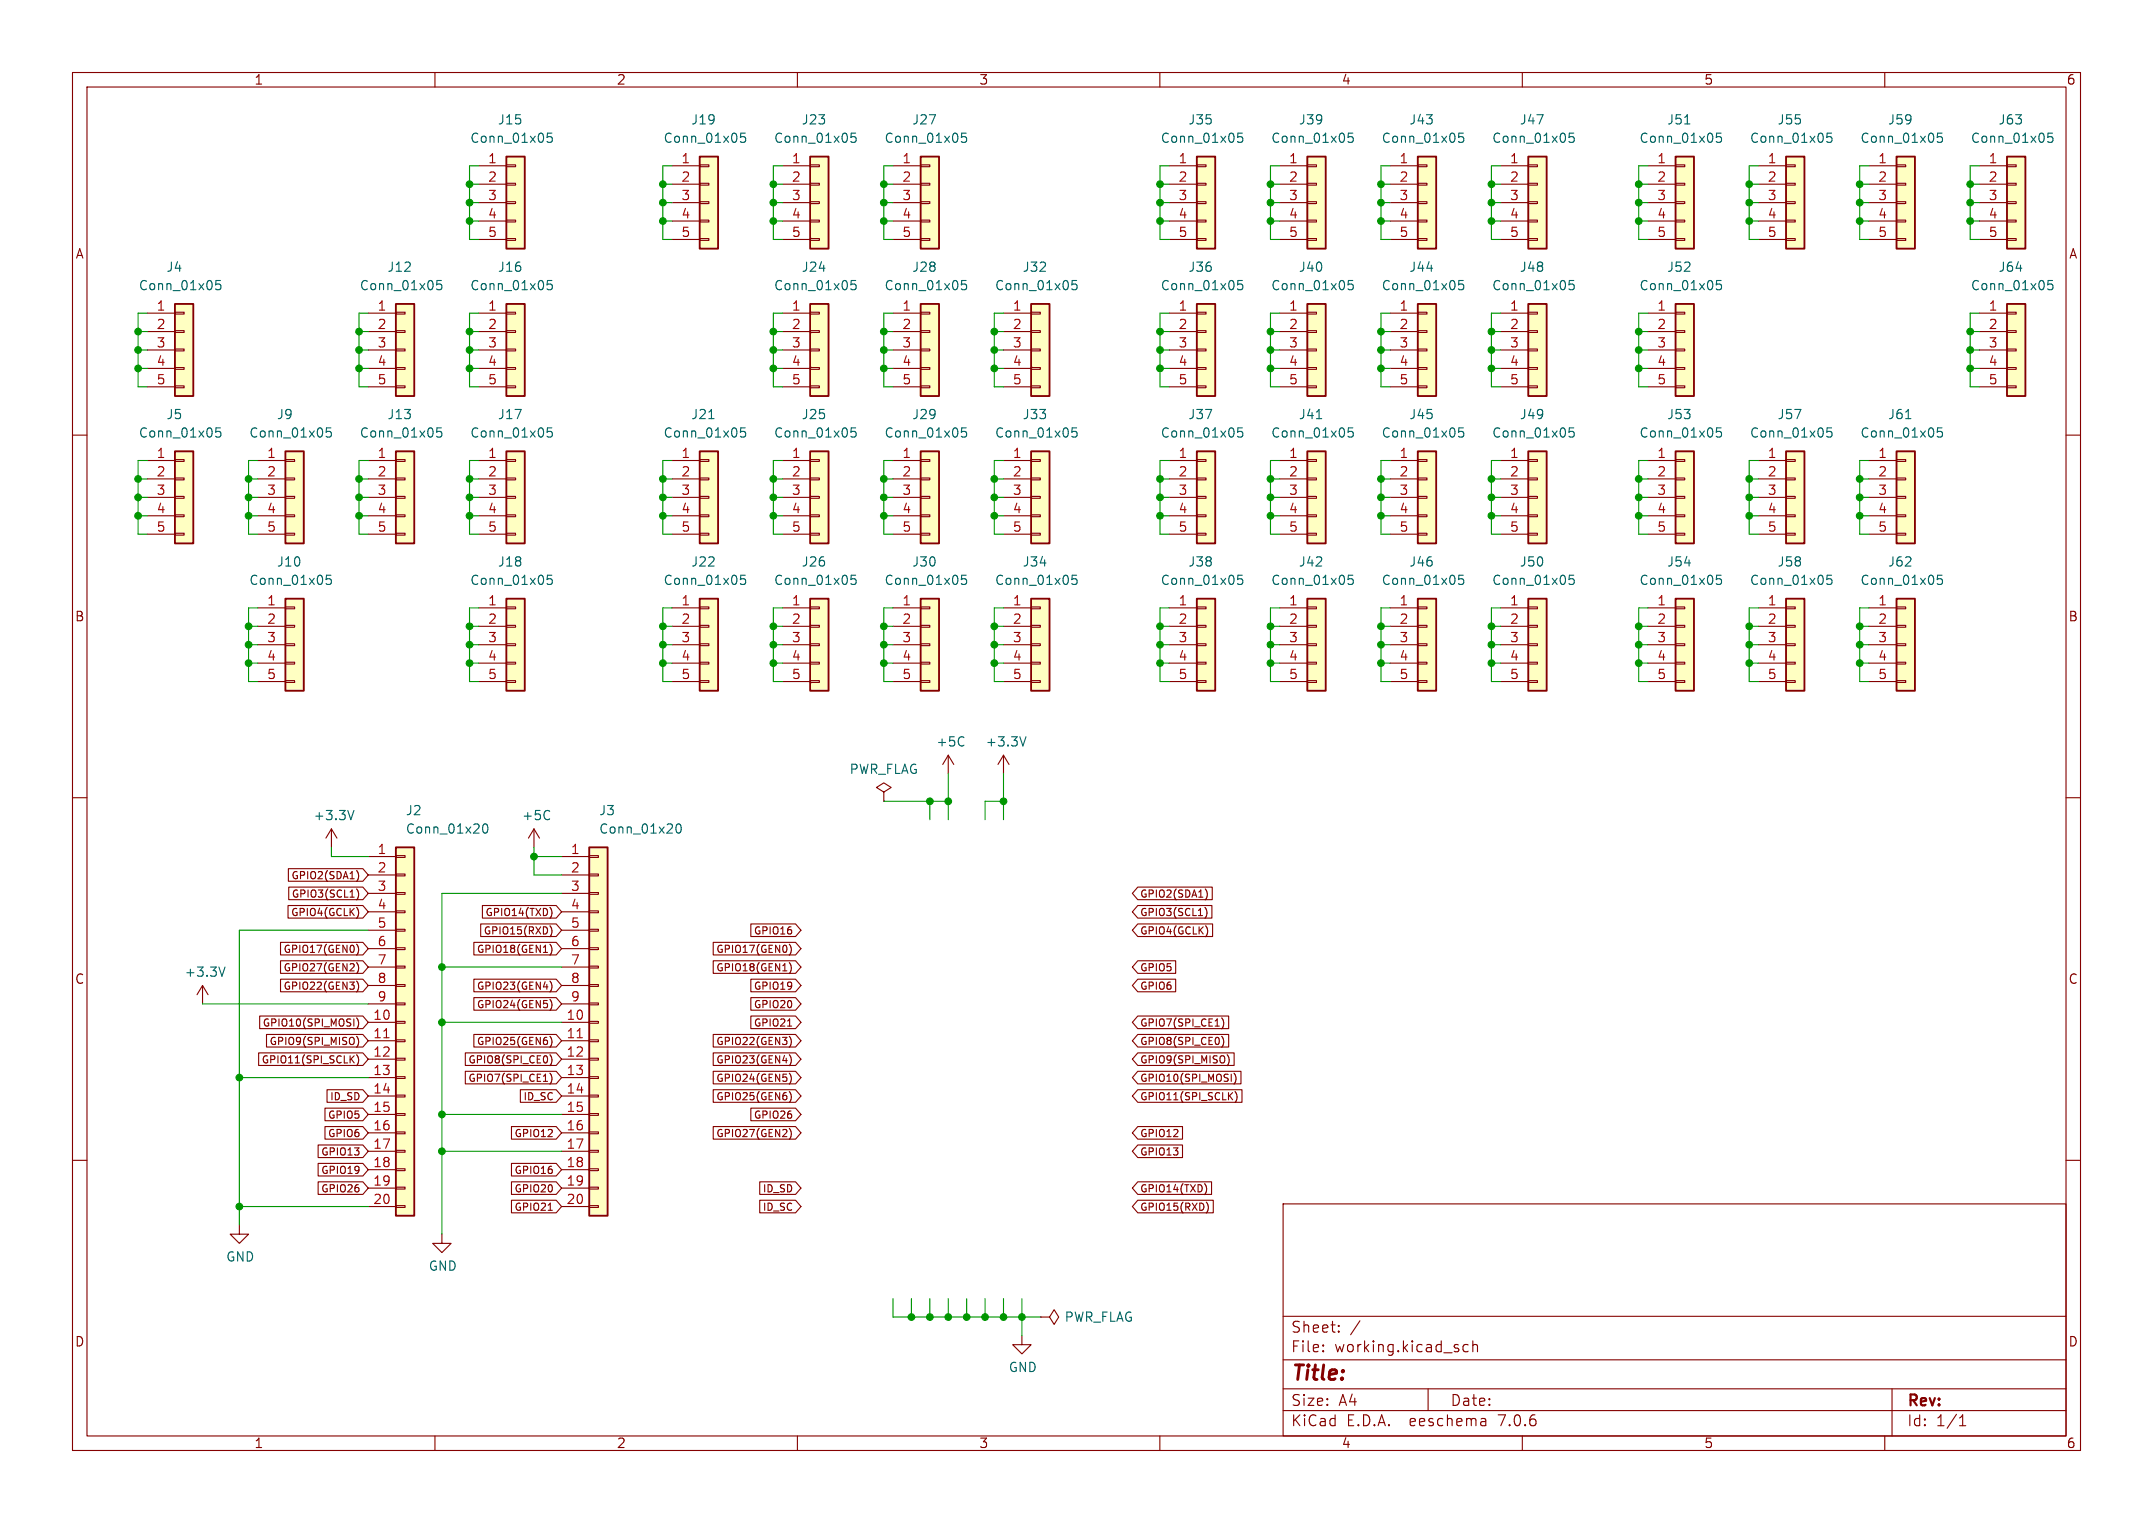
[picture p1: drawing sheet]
<svg xmlns="http://www.w3.org/2000/svg" width="297mm" height="210mm" viewBox="0 0 297 210" stroke-linecap="round" stroke-linejoin="round" font-family="sans-serif">
<defs><g id="words">
<text font-size="2.8" fill="#840000" x="178" y="190.9">Title:</text>
<g font-size="2.1" fill="#840000">
<text x="178" y="184">Sheet:</text>
<text x="178" y="186.7">File:</text>
<text x="184.1" y="186.7">working.kicad_sch</text>
<text x="178" y="196.9">KiCad</text>
<text x="178" y="194.1">Size:</text>
<text x="184.7" y="194.1">A4</text>
<text x="185.7" y="196.9">E.D.A.</text>
<text x="194.6" y="196.9">eeschema</text>
<text x="200" y="194.1">Date:</text>
<text x="207" y="196.9">7.0.6</text>
<text x="263" y="194.3">Rev:</text>
<text x="263" y="196.9">Id:</text>
<text x="267.1" y="196.9">1/1</text>
</g>
<g font-size="1.8" fill="#840000">
<text x="35" y="11.9">1</text>
<text x="85" y="11.9">2</text>
<text x="135" y="11.9">3</text>
<text x="185" y="11.9">4</text>
<text x="235" y="11.9">5</text>
<text x="285" y="11.9">6</text>
<text x="10.3" y="35.9">A</text>
<text x="285.3" y="35.9">A</text>
<text x="10.3" y="85.9">B</text>
<text x="285.3" y="85.9">B</text>
<text x="10.3" y="135.9">C</text>
<text x="285.3" y="135.9">C</text>
<text x="10.3" y="185.9">D</text>
<text x="285.3" y="185.9">D</text>
<text x="35" y="199.9">1</text>
<text x="85" y="199.9">2</text>
<text x="135" y="199.9">3</text>
<text x="185" y="199.9">4</text>
<text x="235" y="199.9">5</text>
<text x="285" y="199.9">6</text>
</g>
<g font-size="1.8" fill="#006464">
<text x="68.6" y="17.4">J15</text>
<text x="95.3" y="17.4">J19</text>
<text x="110.5" y="17.4">J23</text>
<text x="125.7" y="17.4">J27</text>
<text x="163.8" y="17.4">J35</text>
<text x="179.1" y="17.4">J39</text>
<text x="194.3" y="17.4">J43</text>
<text x="209.6" y="17.4">J47</text>
<text x="229.9" y="17.4">J51</text>
<text x="245.1" y="17.4">J55</text>
<text x="260.4" y="17.4">J59</text>
<text x="275.6" y="17.4">J63</text>
<text x="64.8" y="19.9">Conn_01x05</text>
<text x="91.4" y="19.9">Conn_01x05</text>
<text x="106.7" y="19.9">Conn_01x05</text>
<text x="121.9" y="19.9">Conn_01x05</text>
<text x="160" y="19.9">Conn_01x05</text>
<text x="175.3" y="19.9">Conn_01x05</text>
<text x="190.5" y="19.9">Conn_01x05</text>
<text x="205.7" y="19.9">Conn_01x05</text>
<text x="226.1" y="19.9">Conn_01x05</text>
<text x="241.3" y="19.9">Conn_01x05</text>
<text x="256.6" y="19.9">Conn_01x05</text>
<text x="271.8" y="19.9">Conn_01x05</text>
<text x="19.1" y="40.2">Conn_01x05</text>
<text x="22.9" y="37.7">J4</text>
<text x="49.5" y="40.2">Conn_01x05</text>
<text x="53.3" y="37.7">J12</text>
<text x="64.8" y="40.2">Conn_01x05</text>
<text x="68.6" y="37.7">J16</text>
<text x="106.7" y="40.2">Conn_01x05</text>
<text x="110.5" y="37.7">J24</text>
<text x="121.9" y="40.2">Conn_01x05</text>
<text x="125.7" y="37.7">J28</text>
<text x="137.2" y="40.2">Conn_01x05</text>
<text x="141" y="37.7">J32</text>
<text x="160" y="40.2">Conn_01x05</text>
<text x="163.8" y="37.7">J36</text>
<text x="175.3" y="40.2">Conn_01x05</text>
<text x="179.1" y="37.7">J40</text>
<text x="190.5" y="40.2">Conn_01x05</text>
<text x="194.3" y="37.7">J44</text>
<text x="205.7" y="40.2">Conn_01x05</text>
<text x="209.6" y="37.7">J48</text>
<text x="226.1" y="40.2">Conn_01x05</text>
<text x="229.9" y="37.7">J52</text>
<text x="271.8" y="40.2">Conn_01x05</text>
<text x="275.6" y="37.7">J64</text>
<text x="22.9" y="58">J5</text>
<text x="38.1" y="58">J9</text>
<text x="53.3" y="58">J13</text>
<text x="68.6" y="58">J17</text>
<text x="95.3" y="58">J21</text>
<text x="110.5" y="58">J25</text>
<text x="125.7" y="58">J29</text>
<text x="141" y="58">J33</text>
<text x="163.8" y="58">J37</text>
<text x="179.1" y="58">J41</text>
<text x="194.3" y="58">J45</text>
<text x="209.6" y="58">J49</text>
<text x="229.9" y="58">J53</text>
<text x="245.1" y="58">J57</text>
<text x="260.4" y="58">J61</text>
<text x="19.1" y="60.6">Conn_01x05</text>
<text x="34.3" y="60.6">Conn_01x05</text>
<text x="49.5" y="60.6">Conn_01x05</text>
<text x="64.8" y="60.6">Conn_01x05</text>
<text x="91.4" y="60.6">Conn_01x05</text>
<text x="106.7" y="60.6">Conn_01x05</text>
<text x="121.9" y="60.6">Conn_01x05</text>
<text x="137.2" y="60.6">Conn_01x05</text>
<text x="160" y="60.6">Conn_01x05</text>
<text x="175.3" y="60.6">Conn_01x05</text>
<text x="190.5" y="60.6">Conn_01x05</text>
<text x="205.7" y="60.6">Conn_01x05</text>
<text x="226.1" y="60.6">Conn_01x05</text>
<text x="241.3" y="60.6">Conn_01x05</text>
<text x="256.6" y="60.6">Conn_01x05</text>
<text x="34.3" y="80.9">Conn_01x05</text>
<text x="38.1" y="78.3">J10</text>
<text x="64.8" y="80.9">Conn_01x05</text>
<text x="68.6" y="78.3">J18</text>
<text x="91.4" y="80.9">Conn_01x05</text>
<text x="95.3" y="78.3">J22</text>
<text x="106.7" y="80.9">Conn_01x05</text>
<text x="110.5" y="78.3">J26</text>
<text x="121.9" y="80.9">Conn_01x05</text>
<text x="125.7" y="78.3">J30</text>
<text x="137.2" y="80.9">Conn_01x05</text>
<text x="141" y="78.3">J34</text>
<text x="160" y="80.9">Conn_01x05</text>
<text x="163.8" y="78.3">J38</text>
<text x="175.3" y="80.9">Conn_01x05</text>
<text x="179.1" y="78.3">J42</text>
<text x="190.5" y="80.9">Conn_01x05</text>
<text x="194.3" y="78.3">J46</text>
<text x="205.7" y="80.9">Conn_01x05</text>
<text x="209.6" y="78.3">J50</text>
<text x="226.1" y="80.9">Conn_01x05</text>
<text x="229.9" y="78.3">J54</text>
<text x="241.3" y="80.9">Conn_01x05</text>
<text x="245.1" y="78.3">J58</text>
<text x="256.6" y="80.9">Conn_01x05</text>
<text x="260.4" y="78.3">J62</text>
<text x="117.1" y="106.9">PWR_FLAG</text>
<text x="129.1" y="103.1">+5C</text>
<text x="135.9" y="103.1">+3.3V</text>
<text x="43.2" y="113.3">+3.3V</text>
<text x="55.9" y="112.6">J2</text>
<text x="71.9" y="113.3">+5C</text>
<text x="82.6" y="112.6">J3</text>
<text x="55.9" y="115.2">Conn_01x20</text>
<text x="82.6" y="115.2">Conn_01x20</text>
<text x="25.4" y="134.9">+3.3V</text>
<text x="31.1" y="174.2">GND</text>
<text x="59.1" y="175.4">GND</text>
<text x="146.8" y="182.5">PWR_FLAG</text>
<text x="139.1" y="189.4">GND</text>
</g>
<g font-size="1.8" fill="#a90000">
<text x="67.2" y="22.6">1</text>
<text x="93.9" y="22.6">1</text>
<text x="109.1" y="22.6">1</text>
<text x="124.4" y="22.6">1</text>
<text x="162.5" y="22.6">1</text>
<text x="177.7" y="22.6">1</text>
<text x="193" y="22.6">1</text>
<text x="208.2" y="22.6">1</text>
<text x="228.5" y="22.6">1</text>
<text x="243.8" y="22.6">1</text>
<text x="259" y="22.6">1</text>
<text x="274.2" y="22.6">1</text>
<text x="67.2" y="25.1">2</text>
<text x="67.2" y="27.7">3</text>
<text x="93.9" y="25.1">2</text>
<text x="93.9" y="27.7">3</text>
<text x="109.1" y="25.1">2</text>
<text x="109.1" y="27.7">3</text>
<text x="124.4" y="25.1">2</text>
<text x="124.4" y="27.7">3</text>
<text x="162.5" y="25.1">2</text>
<text x="162.5" y="27.7">3</text>
<text x="177.7" y="25.1">2</text>
<text x="177.7" y="27.7">3</text>
<text x="193" y="25.1">2</text>
<text x="193" y="27.7">3</text>
<text x="208.2" y="25.1">2</text>
<text x="208.2" y="27.7">3</text>
<text x="228.5" y="25.1">2</text>
<text x="228.5" y="27.7">3</text>
<text x="243.8" y="25.1">2</text>
<text x="243.8" y="27.7">3</text>
<text x="259" y="25.1">2</text>
<text x="259" y="27.7">3</text>
<text x="274.2" y="25.1">2</text>
<text x="274.2" y="27.7">3</text>
<text x="67.2" y="30.2">4</text>
<text x="67.2" y="32.8">5</text>
<text x="93.9" y="30.2">4</text>
<text x="93.9" y="32.8">5</text>
<text x="109.1" y="30.2">4</text>
<text x="109.1" y="32.8">5</text>
<text x="124.4" y="30.2">4</text>
<text x="124.4" y="32.8">5</text>
<text x="162.5" y="30.2">4</text>
<text x="162.5" y="32.8">5</text>
<text x="177.7" y="30.2">4</text>
<text x="177.7" y="32.8">5</text>
<text x="193" y="30.2">4</text>
<text x="193" y="32.8">5</text>
<text x="208.2" y="30.2">4</text>
<text x="208.2" y="32.8">5</text>
<text x="228.5" y="30.2">4</text>
<text x="228.5" y="32.8">5</text>
<text x="243.8" y="30.2">4</text>
<text x="243.8" y="32.8">5</text>
<text x="259" y="30.2">4</text>
<text x="259" y="32.8">5</text>
<text x="274.2" y="30.2">4</text>
<text x="274.2" y="32.8">5</text>
<text x="21.5" y="42.9">1</text>
<text x="21.5" y="45.5">2</text>
<text x="52" y="42.9">1</text>
<text x="52" y="45.5">2</text>
<text x="67.2" y="42.9">1</text>
<text x="67.2" y="45.5">2</text>
<text x="109.1" y="42.9">1</text>
<text x="109.1" y="45.5">2</text>
<text x="124.4" y="42.9">1</text>
<text x="124.4" y="45.5">2</text>
<text x="139.6" y="42.9">1</text>
<text x="139.6" y="45.5">2</text>
<text x="162.5" y="42.9">1</text>
<text x="162.5" y="45.5">2</text>
<text x="177.7" y="42.9">1</text>
<text x="177.7" y="45.5">2</text>
<text x="193" y="42.9">1</text>
<text x="193" y="45.5">2</text>
<text x="208.2" y="42.9">1</text>
<text x="208.2" y="45.5">2</text>
<text x="228.5" y="42.9">1</text>
<text x="228.5" y="45.5">2</text>
<text x="274.2" y="42.9">1</text>
<text x="274.2" y="45.5">2</text>
<text x="21.5" y="48">3</text>
<text x="21.5" y="50.5">4</text>
<text x="21.5" y="53.1">5</text>
<text x="52" y="48">3</text>
<text x="52" y="50.5">4</text>
<text x="52" y="53.1">5</text>
<text x="67.2" y="48">3</text>
<text x="67.2" y="50.5">4</text>
<text x="67.2" y="53.1">5</text>
<text x="109.1" y="48">3</text>
<text x="109.1" y="50.5">4</text>
<text x="109.1" y="53.1">5</text>
<text x="124.4" y="48">3</text>
<text x="124.4" y="50.5">4</text>
<text x="124.4" y="53.1">5</text>
<text x="139.6" y="48">3</text>
<text x="139.6" y="50.5">4</text>
<text x="139.6" y="53.1">5</text>
<text x="162.5" y="48">3</text>
<text x="162.5" y="50.5">4</text>
<text x="162.5" y="53.1">5</text>
<text x="177.7" y="48">3</text>
<text x="177.7" y="50.5">4</text>
<text x="177.7" y="53.1">5</text>
<text x="193" y="48">3</text>
<text x="193" y="50.5">4</text>
<text x="193" y="53.1">5</text>
<text x="208.2" y="48">3</text>
<text x="208.2" y="50.5">4</text>
<text x="208.2" y="53.1">5</text>
<text x="228.5" y="48">3</text>
<text x="228.5" y="50.5">4</text>
<text x="228.5" y="53.1">5</text>
<text x="274.2" y="48">3</text>
<text x="274.2" y="50.5">4</text>
<text x="274.2" y="53.1">5</text>
<text x="21.5" y="63.2">1</text>
<text x="21.5" y="65.8">2</text>
<text x="36.8" y="63.2">1</text>
<text x="36.8" y="65.8">2</text>
<text x="52" y="63.2">1</text>
<text x="52" y="65.8">2</text>
<text x="67.2" y="63.2">1</text>
<text x="67.2" y="65.8">2</text>
<text x="93.9" y="63.2">1</text>
<text x="93.9" y="65.8">2</text>
<text x="109.1" y="63.2">1</text>
<text x="109.1" y="65.8">2</text>
<text x="124.4" y="63.2">1</text>
<text x="124.4" y="65.8">2</text>
<text x="139.6" y="63.2">1</text>
<text x="139.6" y="65.8">2</text>
<text x="162.5" y="63.2">1</text>
<text x="162.5" y="65.8">2</text>
<text x="177.7" y="63.2">1</text>
<text x="177.7" y="65.8">2</text>
<text x="193" y="63.2">1</text>
<text x="193" y="65.8">2</text>
<text x="208.2" y="63.2">1</text>
<text x="208.2" y="65.8">2</text>
<text x="228.5" y="63.2">1</text>
<text x="228.5" y="65.8">2</text>
<text x="243.8" y="63.2">1</text>
<text x="243.8" y="65.8">2</text>
<text x="259" y="63.2">1</text>
<text x="259" y="65.8">2</text>
<text x="21.5" y="68.3">3</text>
<text x="21.5" y="70.9">4</text>
<text x="36.8" y="68.3">3</text>
<text x="36.8" y="70.9">4</text>
<text x="52" y="68.3">3</text>
<text x="52" y="70.9">4</text>
<text x="67.2" y="68.3">3</text>
<text x="67.2" y="70.9">4</text>
<text x="93.9" y="68.3">3</text>
<text x="93.9" y="70.9">4</text>
<text x="109.1" y="68.3">3</text>
<text x="109.1" y="70.9">4</text>
<text x="124.4" y="68.3">3</text>
<text x="124.4" y="70.9">4</text>
<text x="139.6" y="68.3">3</text>
<text x="139.6" y="70.9">4</text>
<text x="162.5" y="68.3">3</text>
<text x="162.5" y="70.9">4</text>
<text x="177.7" y="68.3">3</text>
<text x="177.7" y="70.9">4</text>
<text x="193" y="68.3">3</text>
<text x="193" y="70.9">4</text>
<text x="208.2" y="68.3">3</text>
<text x="208.2" y="70.9">4</text>
<text x="228.5" y="68.3">3</text>
<text x="228.5" y="70.9">4</text>
<text x="243.8" y="68.3">3</text>
<text x="243.8" y="70.9">4</text>
<text x="259" y="68.3">3</text>
<text x="259" y="70.9">4</text>
<text x="21.5" y="73.4">5</text>
<text x="36.8" y="73.4">5</text>
<text x="52" y="73.4">5</text>
<text x="67.2" y="73.4">5</text>
<text x="93.9" y="73.4">5</text>
<text x="109.1" y="73.4">5</text>
<text x="124.4" y="73.4">5</text>
<text x="139.6" y="73.4">5</text>
<text x="162.5" y="73.4">5</text>
<text x="177.7" y="73.4">5</text>
<text x="193" y="73.4">5</text>
<text x="208.2" y="73.4">5</text>
<text x="228.5" y="73.4">5</text>
<text x="243.8" y="73.4">5</text>
<text x="259" y="73.4">5</text>
<text x="36.8" y="83.6">1</text>
<text x="67.2" y="83.6">1</text>
<text x="93.9" y="83.6">1</text>
<text x="109.1" y="83.6">1</text>
<text x="124.4" y="83.6">1</text>
<text x="139.6" y="83.6">1</text>
<text x="162.5" y="83.6">1</text>
<text x="177.7" y="83.6">1</text>
<text x="193" y="83.6">1</text>
<text x="208.2" y="83.6">1</text>
<text x="228.5" y="83.6">1</text>
<text x="243.8" y="83.6">1</text>
<text x="259" y="83.6">1</text>
<text x="36.8" y="86.1">2</text>
<text x="36.8" y="88.6">3</text>
<text x="67.2" y="86.1">2</text>
<text x="67.2" y="88.6">3</text>
<text x="93.9" y="86.1">2</text>
<text x="93.9" y="88.6">3</text>
<text x="109.1" y="86.1">2</text>
<text x="109.1" y="88.6">3</text>
<text x="124.4" y="86.1">2</text>
<text x="124.4" y="88.6">3</text>
<text x="139.6" y="86.1">2</text>
<text x="139.6" y="88.6">3</text>
<text x="162.5" y="86.1">2</text>
<text x="162.5" y="88.6">3</text>
<text x="177.7" y="86.1">2</text>
<text x="177.7" y="88.6">3</text>
<text x="193" y="86.1">2</text>
<text x="193" y="88.6">3</text>
<text x="208.2" y="86.1">2</text>
<text x="208.2" y="88.6">3</text>
<text x="228.5" y="86.1">2</text>
<text x="228.5" y="88.6">3</text>
<text x="243.8" y="86.1">2</text>
<text x="243.8" y="88.6">3</text>
<text x="259" y="86.1">2</text>
<text x="259" y="88.6">3</text>
<text x="36.8" y="91.2">4</text>
<text x="36.8" y="93.7">5</text>
<text x="67.2" y="91.2">4</text>
<text x="67.2" y="93.7">5</text>
<text x="93.9" y="91.2">4</text>
<text x="93.9" y="93.7">5</text>
<text x="109.1" y="91.2">4</text>
<text x="109.1" y="93.7">5</text>
<text x="124.4" y="91.2">4</text>
<text x="124.4" y="93.7">5</text>
<text x="139.6" y="91.2">4</text>
<text x="139.6" y="93.7">5</text>
<text x="162.5" y="91.2">4</text>
<text x="162.5" y="93.7">5</text>
<text x="177.7" y="91.2">4</text>
<text x="177.7" y="93.7">5</text>
<text x="193" y="91.2">4</text>
<text x="193" y="93.7">5</text>
<text x="208.2" y="91.2">4</text>
<text x="208.2" y="93.7">5</text>
<text x="228.5" y="91.2">4</text>
<text x="228.5" y="93.7">5</text>
<text x="243.8" y="91.2">4</text>
<text x="243.8" y="93.7">5</text>
<text x="259" y="91.2">4</text>
<text x="259" y="93.7">5</text>
<text x="52" y="117.9">1</text>
<text x="78.7" y="117.9">1</text>
<text x="52" y="120.4">2</text>
<text x="52" y="122.9">3</text>
<text x="52" y="125.5">4</text>
<text x="78.7" y="120.4">2</text>
<text x="78.7" y="122.9">3</text>
<text x="78.7" y="125.5">4</text>
<text x="52" y="128">5</text>
<text x="52" y="130.6">6</text>
<text x="78.7" y="128">5</text>
<text x="78.7" y="130.6">6</text>
<text x="52" y="133.1">7</text>
<text x="52" y="135.6">8</text>
<text x="78.7" y="133.1">7</text>
<text x="78.7" y="135.6">8</text>
<text x="51.4" y="140.7">10</text>
<text x="51.4" y="143.3">11</text>
<text x="52" y="138.2">9</text>
<text x="78.1" y="140.7">10</text>
<text x="78.1" y="143.3">11</text>
<text x="78.7" y="138.2">9</text>
<text x="51.4" y="145.8">12</text>
<text x="51.4" y="148.3">13</text>
<text x="78.1" y="145.8">12</text>
<text x="78.1" y="148.3">13</text>
<text x="51.4" y="150.9">14</text>
<text x="51.4" y="153.4">15</text>
<text x="51.4" y="156">16</text>
<text x="78.1" y="150.9">14</text>
<text x="78.1" y="153.4">15</text>
<text x="78.1" y="156">16</text>
<text x="51.4" y="158.5">17</text>
<text x="51.4" y="161">18</text>
<text x="78.1" y="158.5">17</text>
<text x="78.1" y="161">18</text>
<text x="51.4" y="163.6">19</text>
<text x="51.4" y="166.1">20</text>
<text x="78.1" y="163.6">19</text>
<text x="78.1" y="166.1">20</text>
</g>
<g font-size="1.4" fill="#840000">
<text x="40.1" y="121.4">GPIO2(SDA1)</text>
<text x="40.1" y="124">GPIO3(SCL1)</text>
<text x="157.2" y="124">GPIO2(SDA1)</text>
<text x="39" y="131.6">GPIO17(GEN0)</text>
<text x="40" y="126.5">GPIO4(GCLK)</text>
<text x="65.7" y="131.6">GPIO18(GEN1)</text>
<text x="66.6" y="129.1">GPIO15(RXD)</text>
<text x="66.8" y="126.5">GPIO14(TXD)</text>
<text x="98.7" y="131.6">GPIO17(GEN0)</text>
<text x="103.9" y="129.1">GPIO16</text>
<text x="157.2" y="129.1">GPIO4(GCLK)</text>
<text x="157.2" y="126.5">GPIO3(SCL1)</text>
<text x="39" y="134.1">GPIO27(GEN2)</text>
<text x="39" y="136.7">GPIO22(GEN3)</text>
<text x="65.7" y="136.7">GPIO23(GEN4)</text>
<text x="98.7" y="134.1">GPIO18(GEN1)</text>
<text x="103.9" y="136.7">GPIO19</text>
<text x="157.2" y="134.1">GPIO5</text>
<text x="157.2" y="136.7">GPIO6</text>
<text x="36.1" y="141.8">GPIO10(SPI_MOSI)</text>
<text x="65.7" y="139.2">GPIO24(GEN5)</text>
<text x="103.9" y="139.2">GPIO20</text>
<text x="103.9" y="141.8">GPIO21</text>
<text x="157.2" y="141.8">GPIO7(SPI_CE1)</text>
<text x="36" y="146.8">GPIO11(SPI_SCLK)</text>
<text x="37" y="144.3">GPIO9(SPI_MISO)</text>
<text x="64.5" y="149.4">GPIO7(SPI_CE1)</text>
<text x="64.5" y="146.8">GPIO8(SPI_CE0)</text>
<text x="65.7" y="144.3">GPIO25(GEN6)</text>
<text x="98.7" y="144.3">GPIO22(GEN3)</text>
<text x="98.7" y="149.4">GPIO24(GEN5)</text>
<text x="98.7" y="146.8">GPIO23(GEN4)</text>
<text x="157.2" y="149.4">GPIO10(SPI_MOSI)</text>
<text x="157.2" y="146.8">GPIO9(SPI_MISO)</text>
<text x="157.2" y="144.3">GPIO8(SPI_CE0)</text>
<text x="45.1" y="154.5">GPIO5</text>
<text x="45.4" y="151.9">ID_SD</text>
<text x="72.1" y="151.9">ID_SC</text>
<text x="98.7" y="151.9">GPIO25(GEN6)</text>
<text x="103.9" y="154.5">GPIO26</text>
<text x="157.2" y="151.9">GPIO11(SPI_SCLK)</text>
<text x="44.2" y="159.5">GPIO13</text>
<text x="45.1" y="157">GPIO6</text>
<text x="70.8" y="157">GPIO12</text>
<text x="98.7" y="157">GPIO27(GEN2)</text>
<text x="157.2" y="159.5">GPIO13</text>
<text x="157.2" y="157">GPIO12</text>
<text x="44.2" y="164.6">GPIO26</text>
<text x="44.2" y="162.1">GPIO19</text>
<text x="70.8" y="162.1">GPIO16</text>
<text x="70.8" y="167.2">GPIO21</text>
<text x="70.8" y="164.6">GPIO20</text>
<text x="105.1" y="164.6">ID_SD</text>
<text x="105.1" y="167.2">ID_SC</text>
<text x="157.2" y="164.6">GPIO14(TXD)</text>
<text x="157.2" y="167.2">GPIO15(RXD)</text>
</g>
</g></defs>
<g fill="none" stroke="#840000" stroke-width=".15">
<path d="M10 10h277v190h-277zM12 12h273v186h-273zM60 10v2M110 10v2M160 10v2M210 10v2M260 10v2M66 22.9h3.8M66 25.4h3.8M66 27.9h3.8M66 30.5h3.8M66 33h3.8"/>
<path d="M69.8 32.9h1.3v.2h-1.3zM69.8 30.4h1.3v.2h-1.3zM69.8 27.8h1.3v.3h-1.3zM69.8 25.3h1.3v.2h-1.3zM69.8 22.7h1.3v.3h-1.3zM92.7 22.9h3.8M92.7 25.4h3.8M92.7 27.9h3.8M92.7 30.5h3.8M92.7 33h3.8M96.5 32.9h1.3v.2h-1.3zM96.5 30.4h1.3v.2h-1.3z"/>
<path d="M96.5 27.8h1.3v.3h-1.3zM96.5 25.3h1.3v.2h-1.3zM96.5 22.7h1.3v.3h-1.3zM107.9 22.9h3.9M107.9 25.4h3.9M107.9 27.9h3.9M107.9 30.5h3.9M107.9 33h3.9M111.8 32.9h1.2v.2h-1.2zM111.8 30.4h1.2v.2h-1.2zM111.8 27.8h1.2v.3h-1.2zM111.8 25.3h1.2v.2h-1.2z"/>
<path d="M111.8 22.7h1.2v.3h-1.2zM123.2 22.9h3.8M123.2 25.4h3.8M123.2 27.9h3.8M123.2 30.5h3.8M123.2 33h3.8M127 32.9h1.3v.2h-1.3zM127 30.4h1.3v.2h-1.3zM127 27.8h1.3v.3h-1.3zM127 25.3h1.3v.2h-1.3zM127 22.7h1.3v.3h-1.3zM161.3 22.9h3.8"/>
<path d="M161.3 25.4h3.8M161.3 27.9h3.8M161.3 30.5h3.8M161.3 33h3.8M165.1 32.9h1.3v.2h-1.3zM165.1 30.4h1.3v.2h-1.3zM165.1 27.8h1.3v.3h-1.3zM165.1 25.3h1.3v.2h-1.3zM165.1 22.7h1.3v.3h-1.3zM176.5 22.9h3.8M176.5 25.4h3.8M176.5 27.9h3.8"/>
<path d="M176.5 30.5h3.8M176.5 33h3.8M180.3 32.9h1.3v.2h-1.3zM180.3 30.4h1.3v.2h-1.3zM180.3 27.8h1.3v.3h-1.3zM180.3 25.3h1.3v.2h-1.3zM180.3 22.7h1.3v.3h-1.3zM191.8 22.9h3.8M191.8 25.4h3.8M191.8 27.9h3.8M191.8 30.5h3.8M191.8 33h3.8"/>
<path d="M195.6 32.9h1.2v.2h-1.2zM195.6 30.4h1.2v.2h-1.2zM195.6 27.8h1.2v.3h-1.2zM195.6 25.3h1.2v.2h-1.2zM195.6 22.7h1.2v.3h-1.2zM207 22.9h3.8M207 25.4h3.8M207 27.9h3.8M207 30.5h3.8M207 33h3.8M210.8 32.9h1.3v.2h-1.3zM210.8 30.4h1.3v.2h-1.3z"/>
<path d="M210.8 27.8h1.3v.3h-1.3zM210.8 25.3h1.3v.2h-1.3zM210.8 22.7h1.3v.3h-1.3zM227.3 22.9h3.8M227.3 25.4h3.8M227.3 27.9h3.8M227.3 30.5h3.8M227.3 33h3.8M231.1 32.9h1.3v.2h-1.3zM231.1 30.4h1.3v.2h-1.3zM231.1 27.8h1.3v.3h-1.3zM231.1 25.3h1.3v.2h-1.3z"/>
<path d="M231.1 22.7h1.3v.3h-1.3zM242.6 22.9h3.8M242.6 25.4h3.8M242.6 27.9h3.8M242.6 30.5h3.8M242.6 33h3.8M246.4 32.9h1.2v.2h-1.2zM246.4 30.4h1.2v.2h-1.2zM246.4 27.8h1.2v.3h-1.2zM246.4 25.3h1.2v.2h-1.2zM246.4 22.7h1.2v.3h-1.2zM257.8 22.9h3.8"/>
<path d="M257.8 25.4h3.8M257.8 27.9h3.8M257.8 30.5h3.8M257.8 33h3.8M261.6 32.9h1.3v.2h-1.3zM261.6 30.4h1.3v.2h-1.3zM261.6 27.8h1.3v.3h-1.3zM261.6 25.3h1.3v.2h-1.3zM261.6 22.7h1.3v.3h-1.3zM273 22.9h3.9M273 25.4h3.9M273 27.9h3.9"/>
<path d="M273 30.5h3.9M273 33h3.9M276.9 32.9h1.2v.2h-1.2zM276.9 30.4h1.2v.2h-1.2zM276.9 27.8h1.2v.3h-1.2zM276.9 25.3h1.2v.2h-1.2zM276.9 22.7h1.2v.3h-1.2zM10 60h2M20.3 43.2h3.8M20.3 45.7h3.8M20.3 48.3h3.8M20.3 50.8h3.8"/>
<path d="M20.3 53.3h3.8M24.1 53.2h1.3v.3h-1.3zM24.1 50.7h1.3v.2h-1.3zM24.1 48.1h1.3v.3h-1.3zM24.1 45.6h1.3v.2h-1.3zM24.1 43.1h1.3v.2h-1.3zM50.8 43.2h3.8M50.8 45.7h3.8M50.8 48.3h3.8M50.8 50.8h3.8M50.8 53.3h3.8M54.6 53.2h1.3v.3h-1.3z"/>
<path d="M54.6 50.7h1.3v.2h-1.3zM54.6 48.1h1.3v.3h-1.3zM54.6 45.6h1.3v.2h-1.3zM54.6 43.1h1.3v.2h-1.3zM66 43.2h3.8M66 45.7h3.8M66 48.3h3.8M66 50.8h3.8M66 53.3h3.8M69.8 53.2h1.3v.3h-1.3zM69.8 50.7h1.3v.2h-1.3zM69.8 48.1h1.3v.3h-1.3z"/>
<path d="M69.8 45.6h1.3v.2h-1.3zM69.8 43.1h1.3v.2h-1.3zM107.9 43.2h3.9M107.9 45.7h3.9M107.9 48.3h3.9M107.9 50.8h3.9M107.9 53.3h3.9M111.8 53.2h1.2v.3h-1.2zM111.8 50.7h1.2v.2h-1.2zM111.8 48.1h1.2v.3h-1.2zM111.8 45.6h1.2v.2h-1.2zM111.8 43.1h1.2v.2h-1.2z"/>
<path d="M123.2 43.2h3.8M123.2 45.7h3.8M123.2 48.3h3.8M123.2 50.8h3.8M123.2 53.3h3.8M127 53.2h1.3v.3h-1.3zM127 50.7h1.3v.2h-1.3zM127 48.1h1.3v.3h-1.3zM127 45.6h1.3v.2h-1.3zM127 43.1h1.3v.2h-1.3zM138.4 43.2h3.8M138.4 45.7h3.8"/>
<path d="M138.4 48.3h3.8M138.4 50.8h3.8M138.4 53.3h3.8M142.2 53.2h1.3v.3h-1.3zM142.2 50.7h1.3v.2h-1.3zM142.2 48.1h1.3v.3h-1.3zM142.2 45.6h1.3v.2h-1.3zM142.2 43.1h1.3v.2h-1.3zM161.3 43.2h3.8M161.3 45.7h3.8M161.3 48.3h3.8M161.3 50.8h3.8"/>
<path d="M161.3 53.3h3.8M165.1 53.2h1.3v.3h-1.3zM165.1 50.7h1.3v.2h-1.3zM165.1 48.1h1.3v.3h-1.3zM165.1 45.6h1.3v.2h-1.3zM165.1 43.1h1.3v.2h-1.3zM176.5 43.2h3.8M176.5 45.7h3.8M176.5 48.3h3.8M176.5 50.8h3.8M176.5 53.3h3.8M180.3 53.2h1.3v.3h-1.3z"/>
<path d="M180.3 50.7h1.3v.2h-1.3zM180.3 48.1h1.3v.3h-1.3zM180.3 45.6h1.3v.2h-1.3zM180.3 43.1h1.3v.2h-1.3zM191.8 43.2h3.8M191.8 45.7h3.8M191.8 48.3h3.8M191.8 50.8h3.8M191.8 53.3h3.8M195.6 53.2h1.2v.3h-1.2zM195.6 50.7h1.2v.2h-1.2zM195.6 48.1h1.2v.3h-1.2z"/>
<path d="M195.6 45.6h1.2v.2h-1.2zM195.6 43.1h1.2v.2h-1.2zM207 43.2h3.8M207 45.7h3.8M207 48.3h3.8M207 50.8h3.8M207 53.3h3.8M210.8 53.2h1.3v.3h-1.3zM210.8 50.7h1.3v.2h-1.3zM210.8 48.1h1.3v.3h-1.3zM210.8 45.6h1.3v.2h-1.3zM210.8 43.1h1.3v.2h-1.3z"/>
<path d="M227.3 43.2h3.8M227.3 45.7h3.8M227.3 48.3h3.8M227.3 50.8h3.8M227.3 53.3h3.8M231.1 53.2h1.3v.3h-1.3zM231.1 50.7h1.3v.2h-1.3zM231.1 48.1h1.3v.3h-1.3zM231.1 45.6h1.3v.2h-1.3zM231.1 43.1h1.3v.2h-1.3zM273 43.2h3.9M273 45.7h3.9"/>
<path d="M273 48.3h3.9M273 50.8h3.9M273 53.3h3.9M276.9 53.2h1.2v.3h-1.2zM276.9 50.7h1.2v.2h-1.2zM276.9 48.1h1.2v.3h-1.2zM276.9 45.6h1.2v.2h-1.2zM276.9 43.1h1.2v.2h-1.2zM285 60h2M20.3 63.5h3.8M20.3 66h3.8M20.3 68.6h3.8"/>
<path d="M20.3 71.1h3.8M20.3 73.7h3.8M24.1 73.5h1.3v.3h-1.3zM24.1 71h1.3v.2h-1.3zM24.1 68.5h1.3v.2h-1.3zM24.1 65.9h1.3v.3h-1.3zM24.1 63.4h1.3v.2h-1.3zM35.6 63.5h3.8M35.6 66h3.8M35.6 68.6h3.8M35.6 71.1h3.8M35.6 73.7h3.8"/>
<path d="M39.4 73.5h1.2v.3h-1.2zM39.4 71h1.2v.2h-1.2zM39.4 68.5h1.2v.2h-1.2zM39.4 65.9h1.2v.3h-1.2zM39.4 63.4h1.2v.2h-1.2zM50.8 63.5h3.8M50.8 66h3.8M50.8 68.6h3.8M50.8 71.1h3.8M50.8 73.7h3.8M54.6 73.5h1.3v.3h-1.3zM54.6 71h1.3v.2h-1.3z"/>
<path d="M54.6 68.5h1.3v.2h-1.3zM54.6 65.9h1.3v.3h-1.3zM54.6 63.4h1.3v.2h-1.3zM66 63.5h3.8M66 66h3.8M66 68.6h3.8M66 71.1h3.8M66 73.7h3.8M69.8 73.5h1.3v.3h-1.3zM69.8 71h1.3v.2h-1.3zM69.8 68.5h1.3v.2h-1.3zM69.8 65.9h1.3v.3h-1.3z"/>
<path d="M69.8 63.4h1.3v.2h-1.3zM92.7 63.5h3.8M92.7 66h3.8M92.7 68.6h3.8M92.7 71.1h3.8M92.7 73.7h3.8M96.5 73.5h1.3v.3h-1.3zM96.5 71h1.3v.2h-1.3zM96.5 68.5h1.3v.2h-1.3zM96.5 65.9h1.3v.3h-1.3zM96.5 63.4h1.3v.2h-1.3zM107.9 63.5h3.9"/>
<path d="M107.9 66h3.9M107.9 68.6h3.9M107.9 71.1h3.9M107.9 73.7h3.9M111.8 73.5h1.2v.3h-1.2zM111.8 71h1.2v.2h-1.2zM111.8 68.5h1.2v.2h-1.2zM111.8 65.9h1.2v.3h-1.2zM111.8 63.4h1.2v.2h-1.2zM123.2 63.5h3.8M123.2 66h3.8M123.2 68.6h3.8"/>
<path d="M123.2 71.1h3.8M123.2 73.7h3.8M127 73.5h1.3v.3h-1.3zM127 71h1.3v.2h-1.3zM127 68.5h1.3v.2h-1.3zM127 65.9h1.3v.3h-1.3zM127 63.4h1.3v.2h-1.3zM138.4 63.5h3.8M138.4 66h3.8M138.4 68.6h3.8M138.4 71.1h3.8M138.4 73.7h3.8"/>
<path d="M142.2 73.5h1.3v.3h-1.3zM142.2 71h1.3v.2h-1.3zM142.2 68.5h1.3v.2h-1.3zM142.2 65.9h1.3v.3h-1.3zM142.2 63.4h1.3v.2h-1.3zM161.3 63.5h3.8M161.3 66h3.8M161.3 68.6h3.8M161.3 71.1h3.8M161.3 73.7h3.8M165.1 73.5h1.3v.3h-1.3zM165.1 71h1.3v.2h-1.3z"/>
<path d="M165.1 68.5h1.3v.2h-1.3zM165.1 65.9h1.3v.3h-1.3zM165.1 63.4h1.3v.2h-1.3zM176.5 63.5h3.8M176.5 66h3.8M176.5 68.6h3.8M176.5 71.1h3.8M176.5 73.7h3.8M180.3 73.5h1.3v.3h-1.3zM180.3 71h1.3v.2h-1.3zM180.3 68.5h1.3v.2h-1.3zM180.3 65.9h1.3v.3h-1.3z"/>
<path d="M180.3 63.4h1.3v.2h-1.3zM191.8 63.5h3.8M191.8 66h3.8M191.8 68.6h3.8M191.8 71.1h3.8M191.8 73.7h3.8M195.6 73.5h1.2v.3h-1.2zM195.6 71h1.2v.2h-1.2zM195.6 68.5h1.2v.2h-1.2zM195.6 65.9h1.2v.3h-1.2zM195.6 63.4h1.2v.2h-1.2zM207 63.5h3.8"/>
<path d="M207 66h3.8M207 68.6h3.8M207 71.1h3.8M207 73.7h3.8M210.8 73.5h1.3v.3h-1.3zM210.8 71h1.3v.2h-1.3zM210.8 68.5h1.3v.2h-1.3zM210.8 65.9h1.3v.3h-1.3zM210.8 63.4h1.3v.2h-1.3zM227.3 63.5h3.8M227.3 66h3.8M227.3 68.6h3.8"/>
<path d="M227.3 71.1h3.8M227.3 73.7h3.8M231.1 73.5h1.3v.3h-1.3zM231.1 71h1.3v.2h-1.3zM231.1 68.5h1.3v.2h-1.3zM231.1 65.9h1.3v.3h-1.3zM231.1 63.4h1.3v.2h-1.3zM242.6 63.5h3.8M242.6 66h3.8M242.6 68.6h3.8M242.6 71.1h3.8M242.6 73.7h3.8"/>
<path d="M246.4 73.5h1.2v.3h-1.2zM246.4 71h1.2v.2h-1.2zM246.4 68.5h1.2v.2h-1.2zM246.4 65.9h1.2v.3h-1.2zM246.4 63.4h1.2v.2h-1.2zM257.8 63.5h3.8M257.8 66h3.8M257.8 68.6h3.8M257.8 71.1h3.8M257.8 73.7h3.8M261.6 73.5h1.3v.3h-1.3zM261.6 71h1.3v.2h-1.3z"/>
<path d="M261.6 68.5h1.3v.2h-1.3zM261.6 65.9h1.3v.3h-1.3zM261.6 63.4h1.3v.2h-1.3zM35.6 83.8h3.8M35.6 86.4h3.8M35.6 88.9h3.8M35.6 91.4h3.8M35.6 94h3.8M39.4 93.9h1.2v.2h-1.2zM39.4 91.3h1.2v.3h-1.2zM39.4 88.8h1.2v.2h-1.2zM39.4 86.2h1.2v.3h-1.2z"/>
<path d="M39.4 83.7h1.2v.2h-1.2zM66 83.8h3.8M66 86.4h3.8M66 88.9h3.8M66 91.4h3.8M66 94h3.8M69.8 93.9h1.3v.2h-1.3zM69.8 91.3h1.3v.3h-1.3zM69.8 88.8h1.3v.2h-1.3zM69.8 86.2h1.3v.3h-1.3zM69.8 83.7h1.3v.2h-1.3zM92.7 83.8h3.8"/>
<path d="M92.7 86.4h3.8M92.7 88.9h3.8M92.7 91.4h3.8M92.7 94h3.8M96.5 93.9h1.3v.2h-1.3zM96.5 91.3h1.3v.3h-1.3zM96.5 88.8h1.3v.2h-1.3zM96.5 86.2h1.3v.3h-1.3zM96.5 83.7h1.3v.2h-1.3zM107.9 83.8h3.9M107.9 86.4h3.9M107.9 88.9h3.9"/>
<path d="M107.9 91.4h3.9M107.9 94h3.9M111.8 93.9h1.2v.2h-1.2zM111.8 91.3h1.2v.3h-1.2zM111.8 88.8h1.2v.2h-1.2zM111.8 86.2h1.2v.3h-1.2zM111.8 83.7h1.2v.2h-1.2zM123.2 83.8h3.8M123.2 86.4h3.8M123.2 88.9h3.8M123.2 91.4h3.8M123.2 94h3.8"/>
<path d="M127 93.9h1.3v.2h-1.3zM127 91.3h1.3v.3h-1.3zM127 88.8h1.3v.2h-1.3zM127 86.2h1.3v.3h-1.3zM127 83.7h1.3v.2h-1.3zM138.4 83.8h3.8M138.4 86.4h3.8M138.4 88.9h3.8M138.4 91.4h3.8M138.4 94h3.8M142.2 93.9h1.3v.2h-1.3zM142.2 91.3h1.3v.3h-1.3z"/>
<path d="M142.2 88.8h1.3v.2h-1.3zM142.2 86.2h1.3v.3h-1.3zM142.2 83.7h1.3v.2h-1.3zM161.3 83.8h3.8M161.3 86.4h3.8M161.3 88.9h3.8M161.3 91.4h3.8M161.3 94h3.8M165.1 93.9h1.3v.2h-1.3zM165.1 91.3h1.3v.3h-1.3zM165.1 88.8h1.3v.2h-1.3zM165.1 86.2h1.3v.3h-1.3z"/>
<path d="M165.1 83.7h1.3v.2h-1.3zM176.5 83.8h3.8M176.5 86.4h3.8M176.5 88.9h3.8M176.5 91.4h3.8M176.5 94h3.8M180.3 93.9h1.3v.2h-1.3zM180.3 91.3h1.3v.3h-1.3zM180.3 88.8h1.3v.2h-1.3zM180.3 86.2h1.3v.3h-1.3zM180.3 83.7h1.3v.2h-1.3zM191.8 83.8h3.8"/>
<path d="M191.8 86.4h3.8M191.8 88.9h3.8M191.8 91.4h3.8M191.8 94h3.8M195.6 93.9h1.2v.2h-1.2zM195.6 91.3h1.2v.3h-1.2zM195.6 88.8h1.2v.2h-1.2zM195.6 86.2h1.2v.3h-1.2zM195.6 83.7h1.2v.2h-1.2zM207 83.8h3.8M207 86.4h3.8M207 88.9h3.8"/>
<path d="M207 91.4h3.8M207 94h3.8M210.8 93.9h1.3v.2h-1.3zM210.8 91.3h1.3v.3h-1.3zM210.8 88.8h1.3v.2h-1.3zM210.8 86.2h1.3v.3h-1.3zM210.8 83.7h1.3v.2h-1.3zM227.3 83.8h3.8M227.3 86.4h3.8M227.3 88.9h3.8M227.3 91.4h3.8M227.3 94h3.8"/>
<path d="M231.1 93.9h1.3v.2h-1.3zM231.1 91.3h1.3v.3h-1.3zM231.1 88.8h1.3v.2h-1.3zM231.1 86.2h1.3v.3h-1.3zM231.1 83.7h1.3v.2h-1.3zM242.6 83.8h3.8M242.6 86.4h3.8M242.6 88.9h3.8M242.6 91.4h3.8M242.6 94h3.8M246.4 93.9h1.2v.2h-1.2zM246.4 91.3h1.2v.3h-1.2z"/>
<path d="M246.4 88.8h1.2v.2h-1.2zM246.4 86.2h1.2v.3h-1.2zM246.4 83.7h1.2v.2h-1.2zM257.8 83.8h3.8M257.8 86.4h3.8M257.8 88.9h3.8M257.8 91.4h3.8M257.8 94h3.8M261.6 93.9h1.3v.2h-1.3zM261.6 91.3h1.3v.3h-1.3zM261.6 88.8h1.3v.2h-1.3zM261.6 86.2h1.3v.3h-1.3z"/>
<path d="M261.6 83.7h1.3v.2h-1.3zM10 110h2M39.8 119.8h10.3l.7 .9-.7 .8h-10.3zM45.7 114.3l-.7 1.3M45.7 114.3v2.5M45.7 114.3l.8 1.3M50.8 118.1h3.8M54.6 118h1.3v.2h-1.3zM73.7 114.3l-.8 1.3M73.7 114.3v2.5M73.7 114.3l.7 1.3M77.5 118.1h3.8"/>
<path d="M81.3 118h1.2v.2h-1.2zM121.9 109.2l1-.6-1-.6-1 .6 1 .6v1.3M121.9 110.5h.1M130.8 104.1l-.8 1.3M130.8 104.1v2.6M130.8 104.1l.8 1.3M138.4 104.1l-.7 1.3M138.4 104.1v2.6M138.4 104.1l.8 1.3M285 110h2M27.9 135.9l-.7 1.3M27.9 135.9v2.5"/>
<path d="M27.9 135.9l.8 1.3M38.7 132.5h11.4l.7 .9-.7 .8h-11.4zM38.7 135h11.4l.7 .9-.7 .9h-11.4zM38.7 129.9h11.4l.7 .9-.7 .9h-11.4zM39.7 124.9h10.4l.7 .8-.7 .9h-10.4zM39.8 122.3h10.3l.7 .9-.7 .9h-10.3zM49.2 120a1.14 1.14 0 0 1 0 1.5M49.2 122.6a1.14 1.14 0 0 1 0 1.5M49.2 130.2a1.14 1.14 0 0 1 0 1.5M49.2 132.7a1.14 1.14 0 0 1 0 1.5M49.2 135.3a1.14 1.14 0 0 1 0 1.5M49.2 125.2a1.16 1.16 0 0 1 0 1.4"/>
<path d="M50.8 120.7h3.8M50.8 123.2h3.8M50.8 125.7h3.8M50.8 128.3h3.8M50.8 130.8h3.8M50.8 133.4h3.8M50.8 135.9h3.8M50.8 138.4h3.8M54.6 138.3h1.3v.3h-1.3zM54.6 135.8h1.3v.2h-1.3zM54.6 133.2h1.3v.3h-1.3zM54.6 130.7h1.3v.2h-1.3z"/>
<path d="M54.6 128.1h1.3v.3h-1.3zM54.6 125.6h1.3v.3h-1.3zM54.6 123.1h1.3v.2h-1.3zM54.6 120.5h1.3v.3h-1.3zM65.4 137.6h11.3l.8 .8-.8 .9h-11.3zM65.4 135h11.3l.8 .9-.8 .9h-11.3zM65.4 129.9h11.3l.8 .9-.8 .9h-11.3zM66.3 127.4h10.4l.8 .9-.8 .8h-10.4zM66.5 124.9h10.2l.8 .8-.8 .9h-10.2zM75.9 125.1a1.14 1.14 0 0 1 0 1.5M75.9 127.7a1.14 1.14 0 0 1 0 1.5M75.9 130.2a1.14 1.14 0 0 1 0 1.5"/>
<path d="M75.9 135.3a1.14 1.14 0 0 1 0 1.5M75.9 137.8a1.14 1.14 0 0 1 0 1.5M77.5 120.7h3.8M77.5 123.2h3.8M77.5 125.7h3.8M77.5 128.3h3.8M77.5 130.8h3.8M77.5 133.4h3.8M77.5 135.9h3.8M77.5 138.4h3.8M81.3 138.3h1.2v.3h-1.2zM81.3 135.8h1.2v.2h-1.2z"/>
<path d="M81.3 133.2h1.2v.3h-1.2zM81.3 130.7h1.2v.2h-1.2zM81.3 128.1h1.2v.3h-1.2zM81.3 125.6h1.2v.3h-1.2zM81.3 123.1h1.2v.2h-1.2zM81.3 120.5h1.2v.3h-1.2zM98.4 132.5h11.3l.8 .9-.8 .8h-11.3zM98.4 129.9h11.3l.8 .9-.8 .9h-11.3zM103.6 135h6.1l.8 .9-.8 .9h-6.1zM103.6 127.4h6.1l.8 .9-.8 .8h-6.1zM103.6 137.6h6.1l.8 .8-.8 .9h-6.1zM108.9 132.7a1.14 1.14 0 0 1 0 1.5"/>
<path d="M108.9 130.2a1.14 1.14 0 0 1 0 1.5M157 132.5h5.2v1.7h-5.2l-.8-.8zM157 135h5.2v1.8h-5.2l-.8-.9zM157 127.4h10.3v1.7h-10.3l-.8-.8zM157 124.9h10.2v1.7h-10.2l-.8-.9zM157 122.3h10.2v1.8h-10.2l-.8-.9zM166.2 125.1a1.14 1.14 0 0 1 0 1.5M166.3 122.6a1.16 1.16 0 0 1 0 1.4M166.5 127.8l.1 .5-.1 .7M10 160h2M35.7 145.2h14.4l.7 .9-.7 .8h-14.4zM35.8 140.1h14.3l.7 .9-.7 .8h-14.3z"/>
<path d="M36.8 142.6h13.3l.7 .9-.7 .9h-13.3zM43.9 157.9h6.2l.7 .9-.7 .8h-6.2zM44.8 155.3h5.3l.7 .9-.7 .9h-5.3zM44.8 152.8h5.3l.7 .9-.7 .8h-5.3zM45.1 150.3h5l.7 .8-.7 .9h-5zM48.4 146l.5 .6M48.9 145.6l-.6 .5M49.2 142.9a1.14 1.14 0 0 1 0 1.5M49.2 140.4a1.14 1.14 0 0 1 0 1.5M49.2 145.4a1.14 1.14 0 0 1 0 1.5M50.8 141h3.8M50.8 143.5h3.8"/>
<path d="M50.8 146.1h3.8M50.8 148.6h3.8M50.8 151.1h3.8M50.8 153.7h3.8M50.8 156.2h3.8M50.8 158.8h3.8M54.6 158.6h1.3v.3h-1.3zM54.6 156.1h1.3v.2h-1.3zM54.6 153.5h1.3v.3h-1.3zM54.6 151h1.3v.3h-1.3zM54.6 148.5h1.3v.2h-1.3zM54.6 145.9h1.3v.3h-1.3z"/>
<path d="M54.6 143.4h1.3v.2h-1.3zM54.6 140.8h1.3v.3h-1.3zM64.2 147.7h12.5l.8 .9-.8 .9h-12.5zM64.2 145.2h12.5l.8 .9-.8 .8h-12.5zM65.4 142.6h11.3l.8 .9-.8 .9h-11.3zM70.6 155.3h6.1l.8 .9-.8 .9h-6.1zM71.8 150.3h4.9l.8 .8-.8 .9h-4.9zM75.9 142.9a1.14 1.14 0 0 1 0 1.5M75.9 145.4a1.14 1.14 0 0 1 0 1.5M75.9 148a1.14 1.14 0 0 1 0 1.5M77.5 141h3.8M77.5 143.5h3.8"/>
<path d="M77.5 146.1h3.8M77.5 148.6h3.8M77.5 151.1h3.8M77.5 153.7h3.8M77.5 156.2h3.8M77.5 158.8h3.8M81.3 158.6h1.2v.3h-1.2zM81.3 156.1h1.2v.2h-1.2zM81.3 153.5h1.2v.3h-1.2zM81.3 151h1.2v.3h-1.2zM81.3 148.5h1.2v.2h-1.2zM81.3 145.9h1.2v.3h-1.2z"/>
<path d="M81.3 143.4h1.2v.2h-1.2zM81.3 140.8h1.2v.3h-1.2zM98.4 142.6h11.3l.8 .9-.8 .9h-11.3zM98.4 147.7h11.3l.8 .9-.8 .9h-11.3zM98.4 150.3h11.3l.8 .8-.8 .9h-11.3zM98.4 145.2h11.3l.8 .9-.8 .8h-11.3zM98.4 155.3h11.3l.8 .9-.8 .9h-11.3zM103.6 140.1h6.1l.8 .9-.8 .8h-6.1zM103.6 152.8h6.1l.8 .9-.8 .8h-6.1zM108.6 141.5h.6M108.9 142.9a1.14 1.14 0 0 1 0 1.5M108.9 145.4a1.14 1.14 0 0 1 0 1.5"/>
<path d="M108.9 148a1.14 1.14 0 0 1 0 1.5M108.9 150.5a1.14 1.14 0 0 1 0 1.5M108.9 155.6a1.14 1.14 0 0 1 0 1.5M157 157.9h6.1v1.7h-6.1l-.8-.8zM157 147.7h14.2v1.8h-14.2l-.8-.9zM157 155.3h6.1v1.8h-6.1l-.8-.9zM157 150.3h14.3v1.7h-14.3l-.8-.9zM157 145.2h13.2v1.7h-13.2l-.8-.8zM157 142.6h12.5v1.8h-12.5l-.8-.9zM157 140.1h12.5v1.7h-12.5l-.8-.8zM168.5 142.9a1.14 1.14 0 0 1 0 1.5M168.5 140.4a1.14 1.14 0 0 1 0 1.5"/>
<path d="M169.3 145.4a1.14 1.14 0 0 1 0 1.5M170.2 148a1.14 1.14 0 0 1 0 1.5M170.4 150.5a1.14 1.14 0 0 1 0 1.5M285 160h2M33 168.9v1.3h1.3l-1.3 1.3-1.3-1.3h1.3M43.9 163h6.2l.7 .8-.7 .9h-6.2zM43.9 160.4h6.2l.7 .9-.7 .9h-6.2zM50.8 161.3h3.8M50.8 163.8h3.8M50.8 166.4h3.8M54.6 166.2h1.3v.3h-1.3zM54.6 163.7h1.3v.3h-1.3z"/>
<path d="M54.6 161.2h1.3v.2h-1.3zM61 170.2v1.3h1.2l-1.2 1.2-1.3-1.2h1.3M70.6 160.4h6.1l.8 .9-.8 .9h-6.1zM70.6 165.5h6.1l.8 .9-.8 .8h-6.1zM70.6 163h6.1l.8 .8-.8 .9h-6.1zM75.6 166.9h.6M77.5 161.3h3.8M77.5 163.8h3.8M77.5 166.4h3.8M81.3 166.2h1.2v.3h-1.2zM81.3 163.7h1.2v.3h-1.2zM81.3 161.2h1.2v.2h-1.2z"/>
<path d="M104.8 163h4.9l.8 .8-.8 .9h-4.9zM104.8 165.5h4.9l.8 .9-.8 .8h-4.9zM157 163h10.1v1.7h-10.1l-.8-.9zM157 165.5h10.4v1.7h-10.4l-.8-.8zM166.2 163.3a1.16 1.16 0 0 1 0 1.4M166.4 165.8a1.14 1.14 0 0 1 0 1.5M177 166h108v32h-108zM60 198v2M110 198v2M141 184.2v1.2h1.2l-1.2 1.3-1.3-1.3h1.3M143.5 181.6h1.3l.6-1 .6 1-.6 1-.6-1M143.5 181.6h.1"/>
<path d="M160 198v2M177 194.5h108M177 191.5h108M177 187.5h108M177 181.5h108M182.5 186.3h.1l-.1 .1M182.5 186.3v.1M182.5 185.5v.1M182.5 185.5h.1l-.1 .1M184.7 183.6v.1M184.7 183.6h-.1l.1 .1M184.7 182.8v.1"/>
<path d="M184.7 182.8h-.1l.1 .1M187.6 182.1l-1.3 2M197 191.5v3M202.5 185.5l-.4-.1-.3 .3v.4l.2 .2 .1 .1 .4-.1M203.2 185.5a.37 .37 0 0 1 .6 .1v.8M203.2 184.9v1.5M204.9 195.7l.1 .9M205 196.5l-.2 .1M205 196h-.2M210 198v2M260 198v2M261 191.5v6.5"/>
<path d="M270.3 196.6h.9M270.3 195.5l.4-.4v1.5"/>
</g>
<g fill="#ffffc2" stroke="#ffffc2" stroke-width=".14">
<path d="M69.8 41.9h2.6v12.7h-2.6z"/>
<path d="M142.2 62.2h2.6v12.7h-2.6z"/>
<path d="M165.1 62.2h2.5v12.7h-2.5z"/>
<path d="M180.3 82.6h2.6v12.7h-2.6z"/>
<path d="M127 21.6h2.5v12.7h-2.5z"/>
<path d="M142.2 41.9h2.6v12.7h-2.6z"/>
<path d="M210.8 41.9h2.6v12.7h-2.6z"/>
<path d="M127 62.2h2.5v12.7h-2.5z"/>
<path d="M180.3 62.2h2.6v12.7h-2.6z"/>
<path d="M165.1 21.6h2.5v12.7h-2.5z"/>
<path d="M165.1 82.6h2.5v12.7h-2.5z"/>
<path d="M111.8 21.6h2.5v12.7h-2.5z"/>
<path d="M69.8 21.6h2.6v12.7h-2.6z"/>
<path d="M210.8 82.6h2.6v12.7h-2.6z"/>
<path d="M127 41.9h2.5v12.7h-2.5z"/>
<path d="M111.8 62.2h2.5v12.7h-2.5z"/>
<path d="M180.3 21.6h2.6v12.7h-2.6z"/>
<path d="M96.5 21.6h2.6v12.7h-2.6z"/>
<path d="M195.6 21.6h2.5v12.7h-2.5z"/>
<path d="M111.8 41.9h2.5v12.7h-2.5z"/>
<path d="M54.6 41.9h2.5v12.7h-2.5z"/>
<path d="M96.5 62.2h2.6v12.7h-2.6z"/>
<path d="M81.3 116.8h2.5v50.8h-2.5z"/>
<path d="M231.1 41.9h2.6v12.7h-2.6z"/>
<path d="M231.1 21.6h2.6v12.7h-2.6z"/>
<path d="M165.1 41.9h2.5v12.7h-2.5z"/>
<path d="M246.4 21.6h2.5v12.7h-2.5z"/>
<path d="M246.4 82.6h2.5v12.7h-2.5z"/>
<path d="M195.6 62.2h2.5v12.7h-2.5z"/>
<path d="M210.8 62.2h2.6v12.7h-2.6z"/>
<path d="M261.6 82.6h2.6v12.7h-2.6z"/>
<path d="M231.1 82.6h2.6v12.7h-2.6z"/>
<path d="M261.6 62.2h2.6v12.7h-2.6z"/>
<path d="M180.3 41.9h2.6v12.7h-2.6z"/>
<path d="M195.6 82.6h2.5v12.7h-2.5z"/>
<path d="M246.4 62.2h2.5v12.7h-2.5z"/>
<path d="M231.1 62.2h2.6v12.7h-2.6z"/>
<path d="M276.9 21.6h2.5v12.7h-2.5z"/>
<path d="M261.6 21.6h2.6v12.7h-2.6z"/>
<path d="M54.6 62.2h2.5v12.7h-2.5z"/>
<path d="M210.8 21.6h2.6v12.7h-2.6z"/>
<path d="M195.6 41.9h2.5v12.7h-2.5z"/>
<path d="M69.8 62.2h2.6v12.7h-2.6z"/>
<path d="M39.4 62.2h2.5v12.7h-2.5z"/>
<path d="M24.1 41.9h2.6v12.7h-2.6z"/>
<path d="M24.1 62.2h2.6v12.7h-2.6z"/>
<path d="M96.5 82.6h2.6v12.7h-2.6z"/>
<path d="M127 82.6h2.5v12.7h-2.5z"/>
<path d="M111.8 82.6h2.5v12.7h-2.5z"/>
<path d="M142.2 82.6h2.6v12.7h-2.6z"/>
<path d="M39.4 82.6h2.5v12.7h-2.5z"/>
<path d="M69.8 82.6h2.6v12.7h-2.6z"/>
<path d="M276.9 41.9h2.5v12.7h-2.5z"/>
<path d="M54.6 116.8h2.5v50.8h-2.5z"/>
</g>
<g fill="none" stroke="#840000" stroke-width=".25">
<path d="M69.8 21.6h2.6v12.7h-2.6zM96.5 21.6h2.6v12.7h-2.6zM111.8 21.6h2.5v12.7h-2.5zM127 21.6h2.5v12.7h-2.5zM165.1 21.6h2.5v12.7h-2.5zM180.3 21.6h2.6v12.7h-2.6zM195.6 21.6h2.5v12.7h-2.5zM210.8 21.6h2.6v12.7h-2.6zM231.1 21.6h2.6v12.7h-2.6zM246.4 21.6h2.5v12.7h-2.5zM261.6 21.6h2.6v12.7h-2.6zM276.9 21.6h2.5v12.7h-2.5z"/>
<path d="M24.1 41.9h2.6v12.7h-2.6zM54.6 41.9h2.5v12.7h-2.5zM69.8 41.9h2.6v12.7h-2.6zM111.8 41.9h2.5v12.7h-2.5zM127 41.9h2.5v12.7h-2.5zM142.2 41.9h2.6v12.7h-2.6zM165.1 41.9h2.5v12.7h-2.5zM180.3 41.9h2.6v12.7h-2.6zM195.6 41.9h2.5v12.7h-2.5zM210.8 41.9h2.6v12.7h-2.6zM231.1 41.9h2.6v12.7h-2.6zM276.9 41.9h2.5v12.7h-2.5z"/>
<path d="M24.1 62.2h2.6v12.7h-2.6zM39.4 62.2h2.5v12.7h-2.5zM54.6 62.2h2.5v12.7h-2.5zM69.8 62.2h2.6v12.7h-2.6zM96.5 62.2h2.6v12.7h-2.6zM111.8 62.2h2.5v12.7h-2.5zM127 62.2h2.5v12.7h-2.5zM142.2 62.2h2.6v12.7h-2.6zM165.1 62.2h2.5v12.7h-2.5zM180.3 62.2h2.6v12.7h-2.6zM195.6 62.2h2.5v12.7h-2.5zM210.8 62.2h2.6v12.7h-2.6z"/>
<path d="M231.1 62.2h2.6v12.7h-2.6zM246.4 62.2h2.5v12.7h-2.5zM261.6 62.2h2.6v12.7h-2.6zM39.4 82.6h2.5v12.7h-2.5zM69.8 82.6h2.6v12.7h-2.6zM96.5 82.6h2.6v12.7h-2.6zM111.8 82.6h2.5v12.7h-2.5zM127 82.6h2.5v12.7h-2.5zM142.2 82.6h2.6v12.7h-2.6zM165.1 82.6h2.5v12.7h-2.5zM180.3 82.6h2.6v12.7h-2.6zM195.6 82.6h2.5v12.7h-2.5z"/>
<path d="M210.8 82.6h2.6v12.7h-2.6zM231.1 82.6h2.6v12.7h-2.6zM246.4 82.6h2.5v12.7h-2.5zM261.6 82.6h2.6v12.7h-2.6zM54.6 116.8h2.5v50.8h-2.5zM81.3 116.8h2.5v50.8h-2.5z"/>
</g>
<g fill="none" stroke="#006464" stroke-width=".15">
<path d="M76.1 18.4h-.6v.6l.1-.2 .5 .1 .1 .2-.1 .4-.2 .1h-.3l-.1-.1M102.8 18.4h-.6l-.1 .6 .2-.2 .4 .1 .2 .2-.1 .4-.2 .1h-.3l-.2-.1M118 18.4h-.6v.6l.2-.2 .4 .1 .1 .2-.1 .4-.1 .1h-.3l-.2-.1M133.3 18.4h-.6l-.1 .6 .2-.2 .4 .1 .1 .2v.4l-.2 .1h-.3l-.2-.1M171.4 18.4h-.6l-.1 .6 .2-.2 .4 .1 .1 .2v.4l-.2 .1h-.3l-.2-.1M186.6 18.4h-.6v.6l.1-.2 .5 .1 .1 .2-.1 .4-.2 .1h-.3l-.1-.1M201.9 18.4h-.6l-.1 .6 .2-.2 .4 .1 .1 .2v.4l-.2 .1h-.3l-.2-.1M217.1 18.4h-.6l-.1 .6 .2-.2 .4 .1 .2 .2-.1 .4-.2 .1h-.3l-.2-.1M232.4 17.1h.7M237.4 18.4h-.6v.6l.1-.2 .5 .1 .1 .2-.1 .4-.2 .1h-.3l-.1-.1M252.7 18.4h-.6l-.1 .6 .2-.2 .4 .1 .1 .2v.4l-.2 .1h-.3l-.2-.1M267.9 18.4h-.6l-.1 .6 .2-.2 .4 .1 .2 .2-.1 .4-.2 .1h-.3l-.2-.1"/>
<path d="M283.1 18.4h-.6v.6l.2-.2 .4 .1 .1 .2-.1 .4-.1 .1h-.3l-.2-.1M30.4 38.7h-.6l-.1 .6 .2-.1h.4l.2 .2-.1 .4-.2 .1h-.3l-.2-.1M60.9 38.7h-.6l-.1 .6 .2-.1h.4l.2 .2-.1 .4-.2 .1h-.3l-.2-.1M76.1 38.7h-.6v.6l.1-.1h.5l.1 .2-.1 .4-.2 .1h-.3l-.1-.1M118 38.7h-.6v.6l.2-.1h.4l.1 .2-.1 .4-.1 .1h-.3l-.2-.1M133.3 38.7h-.6l-.1 .6 .2-.1h.4l.1 .2v.4l-.2 .1h-.3l-.2-.1M148.5 38.7h-.6v.6l.1-.1h.5l.1 .2-.1 .4-.2 .1h-.3l-.1-.1M171.4 38.7h-.6l-.1 .6 .2-.1h.4l.1 .2v.4l-.2 .1h-.3l-.2-.1M186.6 38.7h-.6v.6l.1-.1h.5l.1 .2-.1 .4-.2 .1h-.3l-.1-.1M201.9 38.7h-.6l-.1 .6 .2-.1h.4l.1 .2v.4l-.2 .1h-.3l-.2-.1M217.1 38.7h-.6l-.1 .6 .2-.1h.4l.2 .2-.1 .4-.2 .1h-.3l-.2-.1M237.4 38.7h-.6v.6l.1-.1h.5l.1 .2-.1 .4-.2 .1h-.3l-.1-.1"/>
<path d="M283.1 38.7h-.6v.6l.2-.1h.4l.1 .2-.1 .4-.1 .1h-.3l-.2-.1M30.4 59h-.6l-.1 .6 .2-.1h.4l.2 .2-.1 .4-.2 .2h-.3l-.2-.2M45.6 59h-.6v.6l.2-.1h.4l.1 .2-.1 .4-.1 .2h-.3l-.2-.2M60.9 59h-.6l-.1 .6 .2-.1h.4l.2 .2-.1 .4-.2 .2h-.3l-.2-.2M76.1 59h-.6v.6l.1-.1h.5l.1 .2-.1 .4-.2 .2h-.3l-.1-.2M97.8 57.7h.7M102.8 59h-.6l-.1 .6 .2-.1h.4l.2 .2-.1 .4-.2 .2h-.3l-.2-.2M118 59h-.6v.6l.2-.1h.4l.1 .2-.1 .4-.1 .2h-.3l-.2-.2M133.3 59h-.6l-.1 .6 .2-.1h.4l.1 .2v.4l-.2 .2h-.3l-.2-.2M148.5 59h-.6v.6l.1-.1h.5l.1 .2-.1 .4-.2 .2h-.3l-.1-.2M171.4 59h-.6l-.1 .6 .2-.1h.4l.1 .2v.4l-.2 .2h-.3l-.2-.2M181.6 57.7h.7"/>
<path d="M186.6 59h-.6v.6l.1-.1h.5l.1 .2-.1 .4-.2 .2h-.3l-.1-.2M201.9 59h-.6l-.1 .6 .2-.1h.4l.1 .2v.4l-.2 .2h-.3l-.2-.2M217.1 59h-.6l-.1 .6 .2-.1h.4l.2 .2-.1 .4-.2 .2h-.3l-.2-.2M237.4 59h-.6v.6l.1-.1h.5l.1 .2-.1 .4-.2 .2h-.3l-.1-.2M252.7 59h-.6l-.1 .6 .2-.1h.4l.1 .2v.4l-.2 .2h-.3l-.2-.2M262.9 57.7h.7M267.9 59h-.6l-.1 .6 .2-.1h.4l.2 .2-.1 .4-.2 .2h-.3l-.2-.2M45.6 79.3h-.6v.6l.2-.1 .4 .1 .1 .1-.1 .5-.1 .1h-.3l-.2-.1M76.1 79.3h-.6v.6l.1-.1 .5 .1 .1 .1-.1 .5-.2 .1h-.3l-.1-.1M102.8 79.3h-.6l-.1 .6 .2-.1 .4 .1 .2 .1-.1 .5-.2 .1h-.3l-.2-.1M118 79.3h-.6v.6l.2-.1 .4 .1 .1 .1-.1 .5-.1 .1h-.3l-.2-.1M133.3 79.3h-.6l-.1 .6 .2-.1 .4 .1 .1 .1v.5l-.2 .1h-.3l-.2-.1"/>
<path d="M148.5 79.3h-.6v.6l.1-.1 .5 .1 .1 .1-.1 .5-.2 .1h-.3l-.1-.1M171.4 79.3h-.6l-.1 .6 .2-.1 .4 .1 .1 .1v.5l-.2 .1h-.3l-.2-.1M186.6 79.3h-.6v.6l.1-.1 .5 .1 .1 .1-.1 .5-.2 .1h-.3l-.1-.1M201.9 79.3h-.6l-.1 .6 .2-.1 .4 .1 .1 .1v.5l-.2 .1h-.3l-.2-.1M217.1 79.3h-.6l-.1 .6 .2-.1 .4 .1 .2 .1-.1 .5-.2 .1h-.3l-.2-.1M237.4 79.3h-.6v.6l.1-.1 .5 .1 .1 .1-.1 .5-.2 .1h-.3l-.1-.1M252.7 79.3h-.6l-.1 .6 .2-.1 .4 .1 .1 .1v.5l-.2 .1h-.3l-.2-.1M267.9 79.3h-.6l-.1 .6 .2-.1 .4 .1 .2 .1-.1 .5-.2 .1h-.3l-.2-.1M48.8 111.8l-.4 1.2M66.7 113.7l.3-.1a.79 .79 0 0 1 0 1.3l-.2-.1-.2-.2v-.5zM75.6 111.8l.2 .1M75.8 112.9l-.2 .1"/>
<path d="M93.4 113.7l.3-.1a.79 .79 0 0 1 0 1.3l-.3-.1-.1-.2-.1-.5zM132.7 101.6l.3 .1M133 102.7l-.3 .2M141.5 101.6l-.4 1.3M31 133.3l-.4 1.3"/>
</g>
<path d="M52.9 143.1h.8M79.6 143.1h.7" fill="none" stroke="#a90000" stroke-width=".15"/>
<g fill="none" stroke="#009600" stroke-width=".15">
<path d="M64.8 25.4h1.2M64.8 30.5h1.2M64.8 27.9h1.2M66 22.9h-1.2v10.1h1.2M91.4 25.4h1.3M91.4 30.5h1.3M91.4 27.9h1.3M92.7 22.9h-1.3v10.1h1.3M106.7 25.4h1.2M106.7 30.5h1.2M106.7 27.9h1.2M107.9 22.9h-1.2v10.1h1.2"/>
<path d="M121.9 25.4h1.3M121.9 30.5h1.3M121.9 27.9h1.3M123.2 22.9h-1.3v10.1h1.3M160 25.4h1.3M160 30.5h1.3M160 27.9h1.3M161.3 22.9h-1.3v10.1h1.3M175.3 25.4h1.2M175.3 30.5h1.2M175.3 27.9h1.2M176.5 22.9h-1.2v10.1h1.2"/>
<path d="M190.5 25.4h1.3M190.5 30.5h1.3M190.5 27.9h1.3M191.8 22.9h-1.3v10.1h1.3M205.7 25.4h1.3M205.7 30.5h1.3M205.7 27.9h1.3M207 22.9h-1.3v10.1h1.3M226.1 25.4h1.2M226.1 30.5h1.2M226.1 27.9h1.2M227.3 22.9h-1.2v10.1h1.2"/>
<path d="M241.3 25.4h1.3M241.3 30.5h1.3M241.3 27.9h1.3M242.6 22.9h-1.3v10.1h1.3M256.5 25.4h1.3M256.5 30.5h1.3M256.5 27.9h1.3M257.8 22.9h-1.3v10.1h1.3M271.8 25.4h1.2M271.8 30.5h1.2M271.8 27.9h1.2M273 22.9h-1.2v10.1h1.2"/>
<path d="M19 48.3h1.3M19 50.8h1.3M19 45.7h1.3M20.3 43.2h-1.3v10.1h1.3M49.5 48.3h1.3M49.5 50.8h1.3M49.5 45.7h1.3M50.8 43.2h-1.3v10.1h1.3M64.8 48.3h1.2M64.8 50.8h1.2M64.8 45.7h1.2M66 43.2h-1.2v10.1h1.2"/>
<path d="M106.7 48.3h1.2M106.7 50.8h1.2M106.7 45.7h1.2M107.9 43.2h-1.2v10.1h1.2M121.9 48.3h1.3M121.9 50.8h1.3M121.9 45.7h1.3M123.2 43.2h-1.3v10.1h1.3M137.2 48.3h1.2M137.2 50.8h1.2M137.2 45.7h1.2M138.4 43.2h-1.2v10.1h1.2"/>
<path d="M160 48.3h1.3M160 50.8h1.3M160 45.7h1.3M161.3 43.2h-1.3v10.1h1.3M175.3 48.3h1.2M175.3 50.8h1.2M175.3 45.7h1.2M176.5 43.2h-1.2v10.1h1.2M190.5 48.3h1.3M190.5 50.8h1.3M190.5 45.7h1.3M191.8 43.2h-1.3v10.1h1.3"/>
<path d="M205.7 48.3h1.3M205.7 50.8h1.3M205.7 45.7h1.3M207 43.2h-1.3v10.1h1.3M226.1 48.3h1.2M226.1 50.8h1.2M226.1 45.7h1.2M227.3 43.2h-1.2v10.1h1.2M271.8 48.3h1.2M271.8 50.8h1.2M271.8 45.7h1.2M273 43.2h-1.2v10.1h1.2"/>
<path d="M19 68.6h1.3M19 71.1h1.3M19 66h1.3M20.3 63.5h-1.3v10.2h1.3M34.3 68.6h1.3M34.3 71.1h1.3M34.3 66h1.3M35.6 63.5h-1.3v10.2h1.3M49.5 68.6h1.3M49.5 71.1h1.3M49.5 66h1.3M50.8 63.5h-1.3v10.2h1.3"/>
<path d="M64.8 68.6h1.2M64.8 71.1h1.2M64.8 66h1.2M66 63.5h-1.2v10.2h1.2M91.4 68.6h1.3M91.4 71.1h1.3M91.4 66h1.3M92.7 63.5h-1.3v10.2h1.3M106.7 68.6h1.2M106.7 71.1h1.2M106.7 66h1.2M107.9 63.5h-1.2v10.2h1.2"/>
<path d="M121.9 68.6h1.3M121.9 71.1h1.3M121.9 66h1.3M123.2 63.5h-1.3v10.2h1.3M137.2 68.6h1.2M137.2 71.1h1.2M137.2 66h1.2M138.4 63.5h-1.2v10.2h1.2M160 68.6h1.3M160 71.1h1.3M160 66h1.3M161.3 63.5h-1.3v10.2h1.3"/>
<path d="M175.3 68.6h1.2M175.3 71.1h1.2M175.3 66h1.2M176.5 63.5h-1.2v10.2h1.2M190.5 68.6h1.3M190.5 71.1h1.3M190.5 66h1.3M191.8 63.5h-1.3v10.2h1.3M205.7 68.6h1.3M205.7 71.1h1.3M205.7 66h1.3M207 63.5h-1.3v10.2h1.3"/>
<path d="M226.1 68.6h1.2M226.1 71.1h1.2M226.1 66h1.2M227.3 63.5h-1.2v10.2h1.2M241.3 68.6h1.3M241.3 71.1h1.3M241.3 66h1.3M242.6 63.5h-1.3v10.2h1.3M256.5 68.6h1.3M256.5 71.1h1.3M256.5 66h1.3M257.8 63.5h-1.3v10.2h1.3"/>
<path d="M34.3 88.9h1.3M34.3 86.4h1.3M34.3 91.4h1.3M35.6 83.8h-1.3v10.2h1.3M64.8 88.9h1.2M64.8 86.4h1.2M64.8 91.4h1.2M66 83.8h-1.2v10.2h1.2M91.4 88.9h1.3M91.4 86.4h1.3M91.4 91.4h1.3M92.7 83.8h-1.3v10.2h1.3"/>
<path d="M106.7 88.9h1.2M106.7 86.4h1.2M106.7 91.4h1.2M107.9 83.8h-1.2v10.2h1.2M121.9 88.9h1.3M121.9 86.4h1.3M121.9 91.4h1.3M123.2 83.8h-1.3v10.2h1.3M137.2 88.9h1.2M137.2 86.4h1.2M137.2 91.4h1.2M138.4 83.8h-1.2v10.2h1.2"/>
<path d="M160 88.9h1.3M160 86.4h1.3M160 91.4h1.3M161.3 83.8h-1.3v10.2h1.3M175.3 88.9h1.2M175.3 86.4h1.2M175.3 91.4h1.2M176.5 83.8h-1.2v10.2h1.2M190.5 88.9h1.3M190.5 86.4h1.3M190.5 91.4h1.3M191.8 83.8h-1.3v10.2h1.3"/>
<path d="M205.7 88.9h1.3M205.7 86.4h1.3M205.7 91.4h1.3M207 83.8h-1.3v10.2h1.3M226.1 88.9h1.2M226.1 86.4h1.2M226.1 91.4h1.2M227.3 83.8h-1.2v10.2h1.2M241.3 88.9h1.3M241.3 86.4h1.3M241.3 91.4h1.3M242.6 83.8h-1.3v10.2h1.3"/>
<path d="M256.5 88.9h1.3M256.5 86.4h1.3M256.5 91.4h1.3M257.8 83.8h-1.3v10.2h1.3M45.7 116.8v1.3h5.1M73.7 116.8v3.9h3.8M73.7 118.1h3.8M121.9 110.5h8.9M128.3 110.5v2.5M130.8 106.7v6.3M138.4 106.7v6.3M138.4 110.5h-2.5v2.5"/>
<path d="M27.9 138.4h22.9M50.8 128.3h-17.8v40.6M61 133.4h16.5M77.5 123.2h-16.5v47M33 148.6h17.8M61 141h16.5M61 158.8h16.5M61 153.7h16.5M33 166.4h17.8M123.2 179.1v2.5h20.3M125.7 179.1v2.5M128.3 179.1v2.5"/>
<path d="M130.8 179.1v2.5M133.3 179.1v2.5M135.9 179.1v2.5M138.4 179.1v2.5M141 179.1v5.1"/>
</g>
<g fill="#009600" stroke="#009600" stroke-width=".15">
<circle cx="175.3" cy="88.9" r=".46"/>
<circle cx="190.5" cy="68.6" r=".46"/>
<circle cx="190.5" cy="71.1" r=".46"/>
<circle cx="205.7" cy="88.9" r=".46"/>
<circle cx="205.7" cy="71.1" r=".46"/>
<circle cx="205.7" cy="86.4" r=".46"/>
<circle cx="205.7" cy="91.4" r=".46"/>
<circle cx="190.5" cy="88.9" r=".46"/>
<circle cx="190.5" cy="86.4" r=".46"/>
<circle cx="190.5" cy="91.4" r=".46"/>
<circle cx="175.3" cy="25.4" r=".46"/>
<circle cx="160" cy="27.9" r=".46"/>
<circle cx="175.3" cy="30.5" r=".46"/>
<circle cx="175.3" cy="27.9" r=".46"/>
<circle cx="190.5" cy="25.4" r=".46"/>
<circle cx="190.5" cy="27.9" r=".46"/>
<circle cx="190.5" cy="66" r=".46"/>
<circle cx="190.5" cy="50.8" r=".46"/>
<circle cx="205.7" cy="68.6" r=".46"/>
<circle cx="205.7" cy="66" r=".46"/>
<circle cx="205.7" cy="50.8" r=".46"/>
<circle cx="190.5" cy="48.3" r=".46"/>
<circle cx="175.3" cy="66" r=".46"/>
<circle cx="175.3" cy="68.6" r=".46"/>
<circle cx="160" cy="66" r=".46"/>
<circle cx="160" cy="68.6" r=".46"/>
<circle cx="160" cy="88.9" r=".46"/>
<circle cx="160" cy="71.1" r=".46"/>
<circle cx="175.3" cy="71.1" r=".46"/>
<circle cx="175.3" cy="48.3" r=".46"/>
<circle cx="175.3" cy="50.8" r=".46"/>
<circle cx="175.3" cy="45.7" r=".46"/>
<circle cx="190.5" cy="45.7" r=".46"/>
<circle cx="160" cy="45.7" r=".46"/>
<circle cx="175.3" cy="91.4" r=".46"/>
<circle cx="175.3" cy="86.4" r=".46"/>
<circle cx="205.7" cy="30.5" r=".46"/>
<circle cx="205.7" cy="48.3" r=".46"/>
<circle cx="205.7" cy="45.7" r=".46"/>
<circle cx="205.7" cy="25.4" r=".46"/>
<circle cx="190.5" cy="30.5" r=".46"/>
<circle cx="205.7" cy="27.9" r=".46"/>
<circle cx="106.7" cy="45.7" r=".46"/>
<circle cx="106.7" cy="48.3" r=".46"/>
<circle cx="106.7" cy="68.6" r=".46"/>
<circle cx="106.7" cy="66" r=".46"/>
<circle cx="121.9" cy="50.8" r=".46"/>
<circle cx="106.7" cy="50.8" r=".46"/>
<circle cx="137.2" cy="48.3" r=".46"/>
<circle cx="137.2" cy="50.8" r=".46"/>
<circle cx="137.2" cy="45.7" r=".46"/>
<circle cx="106.7" cy="30.5" r=".46"/>
<circle cx="160" cy="48.3" r=".46"/>
<circle cx="160" cy="50.8" r=".46"/>
<circle cx="160" cy="30.5" r=".46"/>
<circle cx="160" cy="25.4" r=".46"/>
<circle cx="121.9" cy="27.9" r=".46"/>
<circle cx="121.9" cy="25.4" r=".46"/>
<circle cx="121.9" cy="45.7" r=".46"/>
<circle cx="121.9" cy="48.3" r=".46"/>
<circle cx="121.9" cy="30.5" r=".46"/>
<circle cx="106.7" cy="27.9" r=".46"/>
<circle cx="106.7" cy="25.4" r=".46"/>
<circle cx="64.8" cy="50.8" r=".46"/>
<circle cx="64.8" cy="66" r=".46"/>
<circle cx="64.8" cy="68.6" r=".46"/>
<circle cx="64.8" cy="86.4" r=".46"/>
<circle cx="49.5" cy="71.1" r=".46"/>
<circle cx="49.5" cy="50.8" r=".46"/>
<circle cx="64.8" cy="45.7" r=".46"/>
<circle cx="64.8" cy="30.5" r=".46"/>
<circle cx="64.8" cy="27.9" r=".46"/>
<circle cx="91.4" cy="27.9" r=".46"/>
<circle cx="91.4" cy="25.4" r=".46"/>
<circle cx="91.4" cy="30.5" r=".46"/>
<circle cx="64.8" cy="48.3" r=".46"/>
<circle cx="64.8" cy="25.4" r=".46"/>
<circle cx="121.9" cy="68.6" r=".46"/>
<circle cx="121.9" cy="71.1" r=".46"/>
<circle cx="121.9" cy="66" r=".46"/>
<circle cx="160" cy="91.4" r=".46"/>
<circle cx="160" cy="86.4" r=".46"/>
<circle cx="137.2" cy="91.4" r=".46"/>
<circle cx="91.4" cy="71.1" r=".46"/>
<circle cx="91.4" cy="68.6" r=".46"/>
<circle cx="91.4" cy="66" r=".46"/>
<circle cx="64.8" cy="88.9" r=".46"/>
<circle cx="64.8" cy="91.4" r=".46"/>
<circle cx="91.4" cy="86.4" r=".46"/>
<circle cx="64.8" cy="71.1" r=".46"/>
<circle cx="49.5" cy="68.6" r=".46"/>
<circle cx="49.5" cy="66" r=".46"/>
<circle cx="19" cy="45.7" r=".46"/>
<circle cx="19" cy="48.3" r=".46"/>
<circle cx="19" cy="50.8" r=".46"/>
<circle cx="49.5" cy="45.7" r=".46"/>
<circle cx="49.5" cy="48.3" r=".46"/>
<circle cx="138.4" cy="181.6" r=".46"/>
<circle cx="135.9" cy="181.6" r=".46"/>
<circle cx="130.8" cy="110.5" r=".46"/>
<circle cx="128.3" cy="110.5" r=".46"/>
<circle cx="125.7" cy="181.6" r=".46"/>
<circle cx="141" cy="181.6" r=".46"/>
<circle cx="130.8" cy="181.6" r=".46"/>
<circle cx="128.3" cy="181.6" r=".46"/>
<circle cx="133.3" cy="181.6" r=".46"/>
<circle cx="137.2" cy="66" r=".46"/>
<circle cx="137.2" cy="68.6" r=".46"/>
<circle cx="138.4" cy="110.5" r=".46"/>
<circle cx="91.4" cy="91.4" r=".46"/>
<circle cx="91.4" cy="88.9" r=".46"/>
<circle cx="121.9" cy="88.9" r=".46"/>
<circle cx="106.7" cy="71.1" r=".46"/>
<circle cx="121.9" cy="86.4" r=".46"/>
<circle cx="121.9" cy="91.4" r=".46"/>
<circle cx="137.2" cy="86.4" r=".46"/>
<circle cx="137.2" cy="71.1" r=".46"/>
<circle cx="106.7" cy="88.9" r=".46"/>
<circle cx="106.7" cy="91.4" r=".46"/>
<circle cx="106.7" cy="86.4" r=".46"/>
<circle cx="137.2" cy="88.9" r=".46"/>
<circle cx="34.3" cy="71.1" r=".46"/>
<circle cx="34.3" cy="86.4" r=".46"/>
<circle cx="19" cy="66" r=".46"/>
<circle cx="34.3" cy="68.6" r=".46"/>
<circle cx="19" cy="71.1" r=".46"/>
<circle cx="19" cy="68.6" r=".46"/>
<circle cx="34.3" cy="88.9" r=".46"/>
<circle cx="34.3" cy="91.4" r=".46"/>
<circle cx="34.3" cy="66" r=".46"/>
<circle cx="73.7" cy="118.1" r=".46"/>
<circle cx="33" cy="166.4" r=".46"/>
<circle cx="33" cy="148.6" r=".46"/>
<circle cx="61" cy="158.8" r=".46"/>
<circle cx="61" cy="153.7" r=".46"/>
<circle cx="61" cy="141" r=".46"/>
<circle cx="61" cy="133.4" r=".46"/>
<circle cx="241.3" cy="30.5" r=".46"/>
<circle cx="226.1" cy="45.7" r=".46"/>
<circle cx="226.1" cy="48.3" r=".46"/>
<circle cx="256.5" cy="25.4" r=".46"/>
<circle cx="256.5" cy="27.9" r=".46"/>
<circle cx="226.1" cy="25.4" r=".46"/>
<circle cx="241.3" cy="25.4" r=".46"/>
<circle cx="241.3" cy="27.9" r=".46"/>
<circle cx="226.1" cy="30.5" r=".46"/>
<circle cx="226.1" cy="27.9" r=".46"/>
<circle cx="256.5" cy="71.1" r=".46"/>
<circle cx="241.3" cy="86.4" r=".46"/>
<circle cx="241.3" cy="88.9" r=".46"/>
<circle cx="226.1" cy="86.4" r=".46"/>
<circle cx="226.1" cy="71.1" r=".46"/>
<circle cx="226.1" cy="88.9" r=".46"/>
<circle cx="241.3" cy="91.4" r=".46"/>
<circle cx="256.5" cy="86.4" r=".46"/>
<circle cx="256.5" cy="88.9" r=".46"/>
<circle cx="256.5" cy="91.4" r=".46"/>
<circle cx="226.1" cy="91.4" r=".46"/>
<circle cx="241.3" cy="71.1" r=".46"/>
<circle cx="226.1" cy="50.8" r=".46"/>
<circle cx="241.3" cy="68.6" r=".46"/>
<circle cx="241.3" cy="66" r=".46"/>
<circle cx="226.1" cy="68.6" r=".46"/>
<circle cx="226.1" cy="66" r=".46"/>
<circle cx="256.5" cy="66" r=".46"/>
<circle cx="256.5" cy="68.6" r=".46"/>
<circle cx="271.8" cy="25.4" r=".46"/>
<circle cx="271.8" cy="27.9" r=".46"/>
<circle cx="271.8" cy="30.5" r=".46"/>
<circle cx="256.5" cy="30.5" r=".46"/>
<circle cx="271.8" cy="45.7" r=".46"/>
<circle cx="271.8" cy="48.3" r=".46"/>
<circle cx="271.8" cy="50.8" r=".46"/>
</g>
<use href="#words"/>
</svg>
